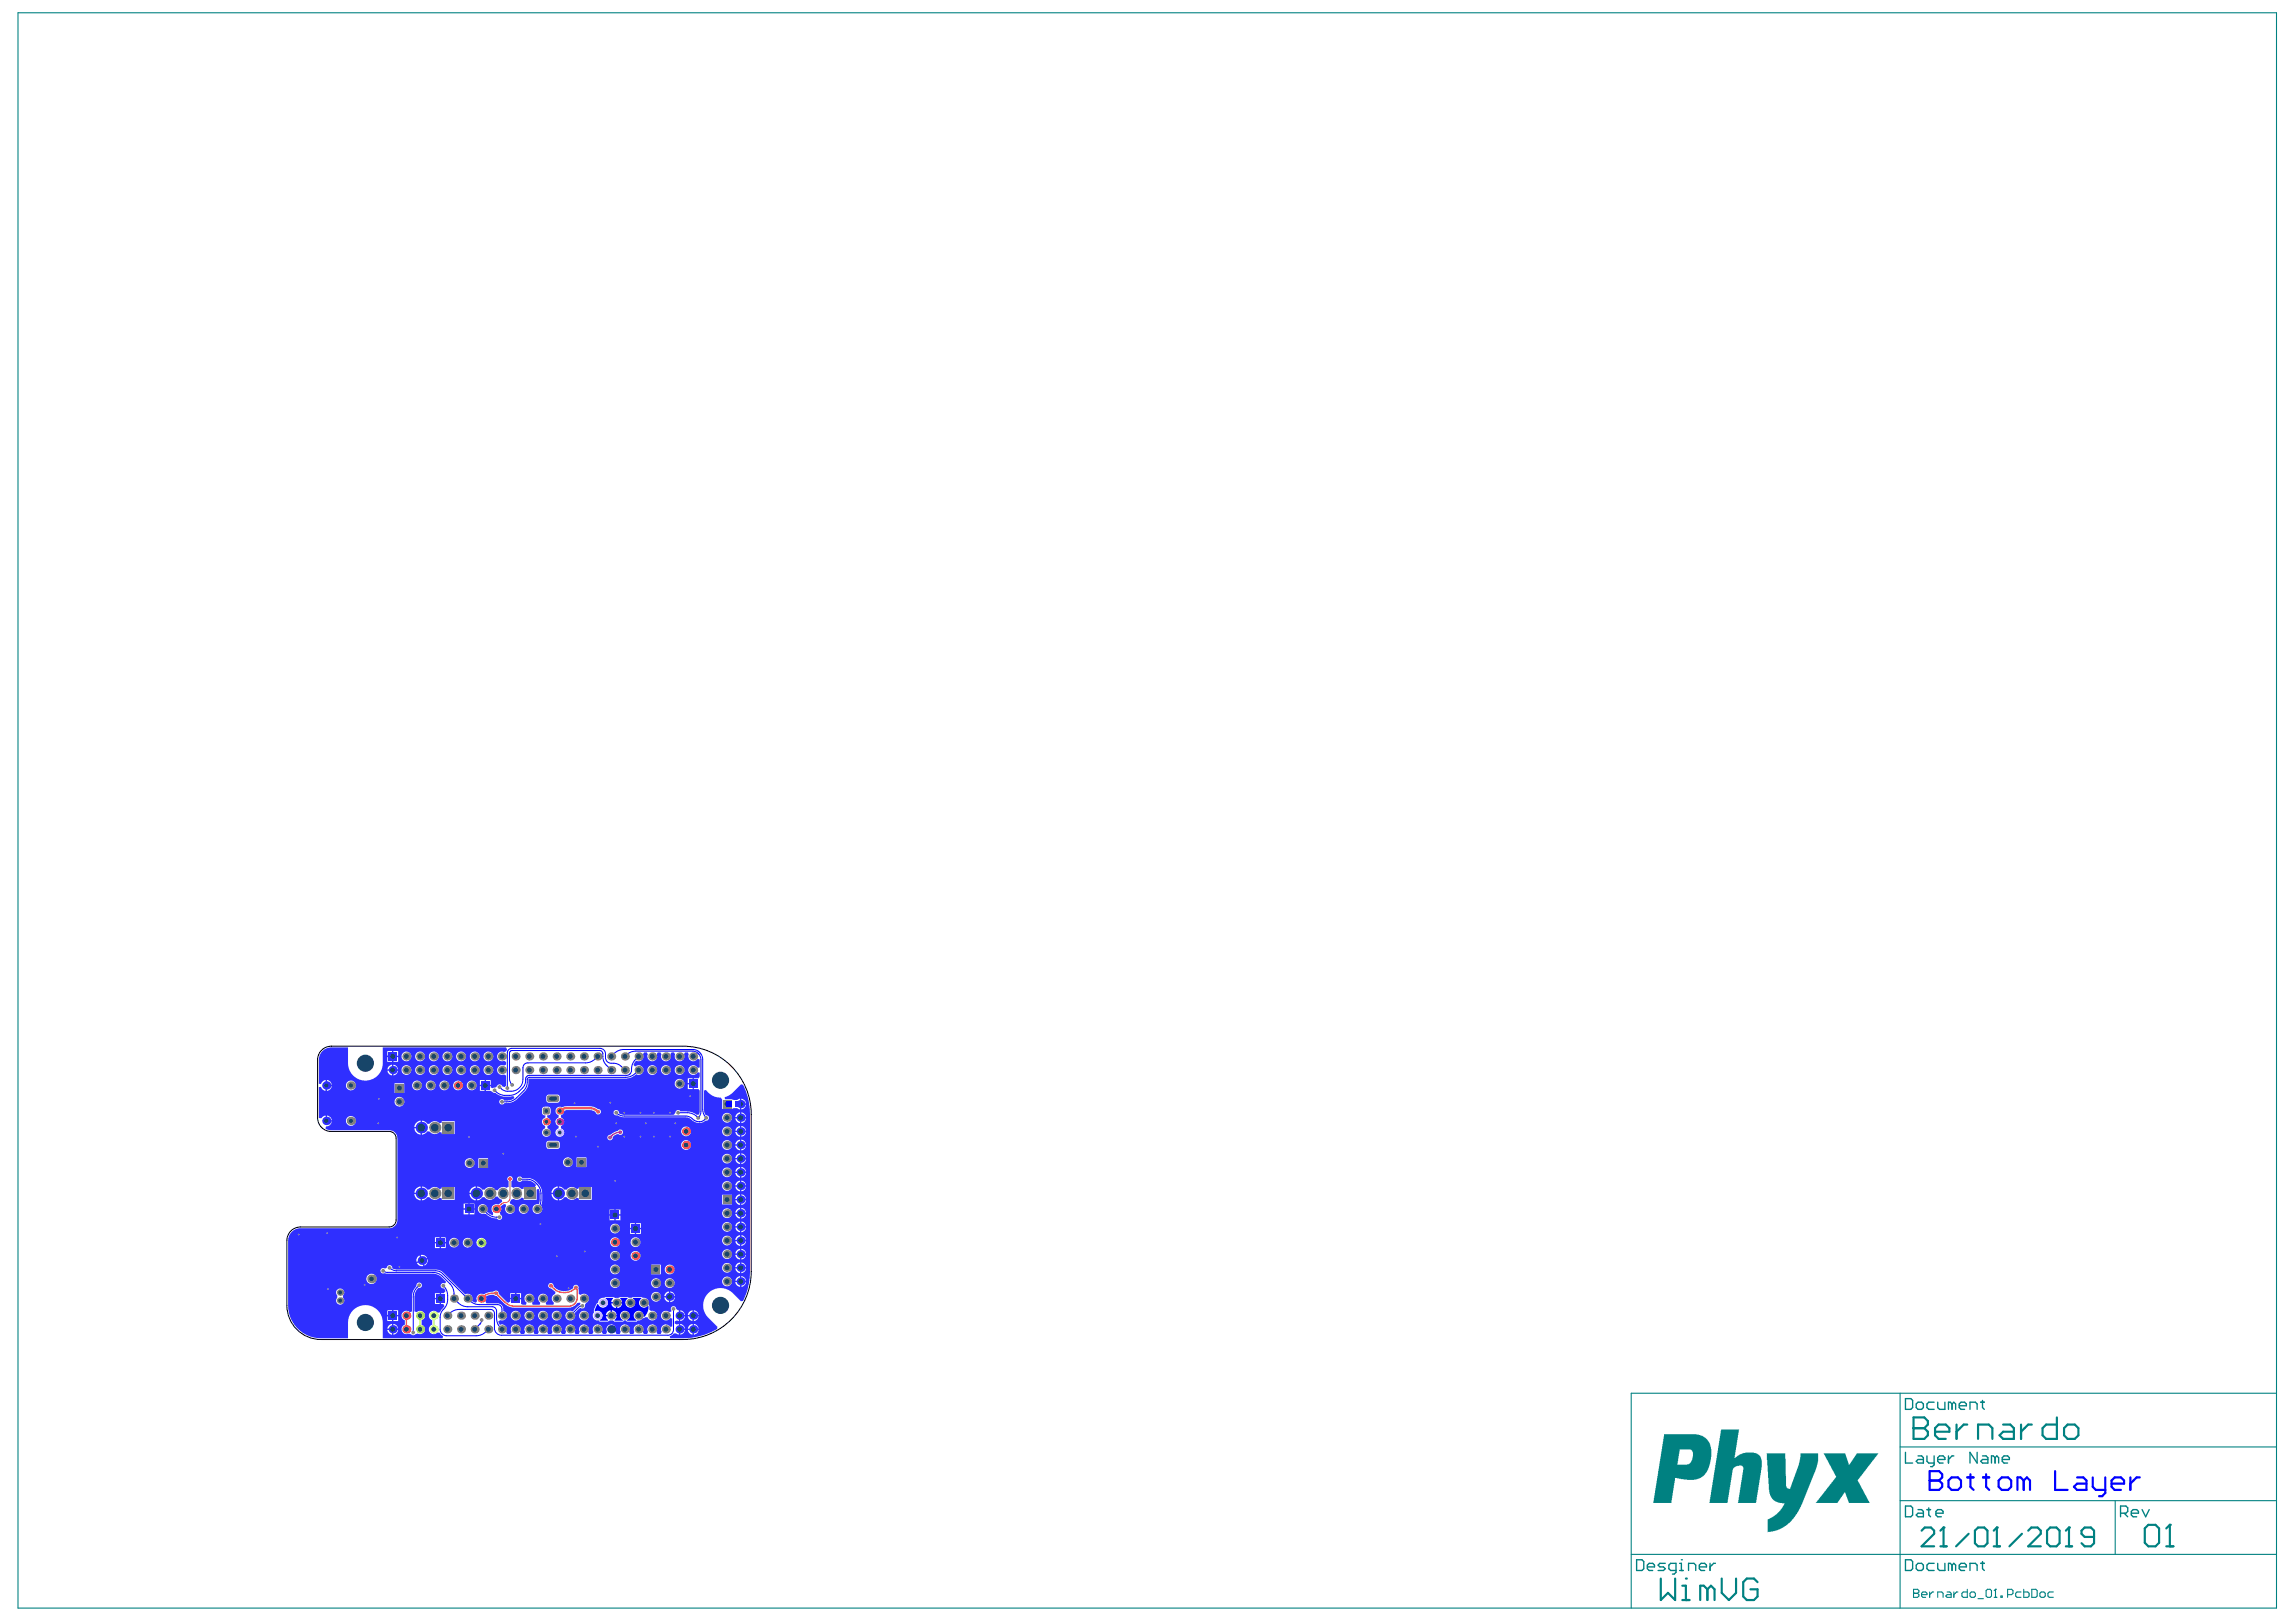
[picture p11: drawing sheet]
<svg xmlns="http://www.w3.org/2000/svg" width="297mm" height="210mm" viewBox="0 0 297 210" stroke-linecap="round" stroke-linejoin="round" font-family="sans-serif">
<g fill="#008181">
<path d="M228.5 188.1h2.5l.1 4.2 .2 .3 .1 .1 .2-.1 1.1-3.1 .2-.9v-.5h2.3v1l-.3 1.3-1.9 4.6-.8 1.3-1 1.1-1 .5-.8 .3-.7 .1v-1.2a.45 .45 0 0 1 .4-.6l.7-.5 .6-.5 .5-1h-.7l-.6-.2-.4-.4-.2-.4-.2-.7z"/>
<path d="M235.9 188.1h2.8l.5 1.4 .2-.1 .8-1.3h2.8l-2.6 3.3a.38 .38 0 0 0 .1 .5l1.4 2.6h-2.7l-.5-1.4h-.1l-.9 1.4h-2.8l2.2-2.8 .2-.3a.34 .34 0 0 0 .1-.5z"/>
<path d="M222.7 185h2.3l-.6 3.7 .7-.5 .7-.2h1.3l.4 .2 .3 .4 .1 .4v.9l-.7 4.6h-2.4l.7-4.1a.58 .58 0 0 0-.1-.7h-.7l-.3 .2a.59 .59 0 0 0-.3 .7l-.6 3.9h-2.4z"/>
<path d="M215.3 185.6h4.2l.8 .3 .6 .5 .4 .7 .1 .4v1.4l-.3 .8-.3 .8-.5 .6-.3 .2-.8 .2h-.9l-1.6-.2-.5 3.2h-2.3zM217.3 187.6l-.3 1.9h1.3l.3-.1 .3-.5 .1-.7a.57 .57 0 0 0-.3-.6z"/>
</g>
<g fill="none" stroke="#008181" stroke-width=".14">
<path d="M2.3 1.7h292.2v206.4h-292.2zM245.8 180.3v27.8M245.8 194.2h48.7M245.8 187.2h48.7M273.6 194.2v7M294.5 180.3h-83.5v27.8M211 201.2h83.5M247.6 206.2h.1M247.6 205.7h.5l.2 .1v.2l-.2 .2 .2 .2v.1l-.2 .2h-.5zM247.6 206.2h.5M248.6 206.4h.7v-.2l-.2-.2h-.3l-.2 .2v.3l.2 .2h.3M249.6 206v.7"/>
<path d="M250.2 206h-.2l-.4 .4M250.7 206.7v-.7h.5l.2 .2v.5M251.9 206h.4l.1 .2v.5h-.5l-.2-.2 .2-.1h.5M252.8 206v.7M253.3 206h-.2l-.3 .4M254.5 205.7v1h-.5l-.2-.2v-.3l.2-.2h.5M254.9 206.2l.1-.2h.4l.2 .2v.3l-.2 .2h-.4l-.1-.2zM255.9 206.9h.7M256.9 205.8l.2-.1h.4l.1 .1v.7l-.1 .2h-.4l-.2-.2zM258 206.7h.3M258.2 205.7h.1M258.2 205.7v1"/>
<path d="M258.2 205.7l-.2 .1M258.9 206.5h.1v.2h-.1zM259.7 206.4h.6l.1-.2v-.4l-.1-.1h-.6v1M261.5 206h-.6l-.1 .2v.3l.1 .2h.6M261.8 205.7v1h.5l.2-.2v-.3l-.2-.2h-.5M262.9 205.7h.5l.2 .1v.7l-.2 .2h-.5zM264.1 206h.3l.2 .2v.3l-.2 .2h-.3l-.2-.2v-.3zM265.6 206h-.5l-.2 .2v.3l.2 .2h.5"/>
</g>
<g fill="none" stroke="#008181" stroke-width=".18">
<path d="M246.5 194.9h.7l.2 .2v1l-.2 .2h-.7zM246.5 181h.7l.2 .2v1l-.2 .2h-.7zM246.5 187.9v1.4h.9M247.9 181.7l.2-.2h.5l.2 .2v.5l-.2 .2h-.5l-.2-.2zM248.1 195.4h.5l.2 .2v.7h-.7l-.2-.2 .2-.3h.7M248.1 188.4h.5l.2 .2v.7h-.7l-.2-.2 .2-.2h.7M249.3 195.4h.5M249.3 188.4v.7l.2 .2h.7M249.5 195.1v1l.3 .2M250.2 181.5h-.7l-.2 .2v.5l.2 .2h.7M250.2 188.4v1.2l-.2 .2h-.2M250.5 195.8h.9v-.2l-.2-.2h-.5l-.2 .2v.5l.2 .2h.5"/>
<path d="M250.7 188.9h.9v-.3l-.2-.2h-.5l-.2 .2v.5l.2 .2h.5M250.7 181.5v.7l.2 .2h.7v-.9M252.1 188.4v.9M252.5 181.7l-.2-.2h-.2v.9M252.5 181.7l.3-.2 .2 .2v.7M252.5 181.7v.7M252.8 188.4h-.3l-.4 .5M253.5 181.9h.9v-.2l-.2-.2h-.5l-.2 .2v.5l.2 .2h.5M254.9 182.4v-.9h.7l.2 .2v.7M255.8 187.9v1.4l-.9-1.4v1.4M256.3 181.5h.4M256.5 188.4h.4l.3 .2v.7h-.7l-.2-.2 .2-.2h.7"/>
<path d="M256.5 181.2v1l.2 .2M258.1 188.6l-.2-.2h-.3v.9M258.1 188.6v.7M258.1 188.6l.2-.2 .3 .2v.7M259 188.9h1v-.3l-.3-.2h-.4l-.3 .2v.5l.3 .2h.4M274.3 195.8h.7l.3-.2v-.5l-.3-.2h-.7v1.4M274.8 195.8l.5 .5M275.7 195.8h1v-.2l-.3-.2h-.4l-.3 .2v.5l.3 .2h.4M277.1 195.4l.5 .9 .5-.9M211.7 201.8h.7l.3 .3v.9l-.3 .2h-.7zM213.1 202.8h.9v-.3l-.2-.2h-.4l-.3 .2v.5l.3 .2h.4M215.4 202.3h-.7l-.2 .2 .2 .3h.5l.2 .2-.2 .2h-.7"/>
<path d="M216.8 203.2h-.7l-.2-.2v-.5l.2-.2h.7v1.2l-.2 .2h-.2M217.3 203.2h.5M217.3 202.3h.2v.9M217.5 201.8h.1M218.5 203.2v-.9h.6l.3 .2v.7M219.8 202.8h1v-.3l-.3-.2h-.4l-.3 .2v.5l.3 .2h.4M221.2 202.3v.9M221.9 202.3h-.2l-.5 .5M246.5 201.8h.7l.2 .3v.9l-.2 .2h-.7zM247.9 202.5l.2-.2h.5l.2 .2v.5l-.2 .2h-.5l-.2-.2zM250.2 202.3h-.7l-.2 .2v.5l.2 .2h.7M250.7 202.3v.7l.2 .2h.7v-.9"/>
<path d="M252.5 202.5l-.2-.2h-.2v.9M252.5 202.5v.7M252.5 202.5l.3-.2 .2 .2v.7M253.5 202.8h.9v-.3l-.2-.2h-.5l-.2 .2v.5l.2 .2h.5M254.9 203.2v-.9h.7l.2 .2v.7M256.3 202.3h.4M256.5 202.1v.9l.2 .2"/>
</g>
<g fill="none" stroke="#008181" stroke-width=".28">
<path d="M247.6 184.8h.1M247.6 183.4h1.3l.5 .5v.5l-.5 .4 .5 .5v.4l-.5 .5h-1.3zM247.6 184.8h1.3M248.6 198.1l.4-.4h.8l.4 .4v.4l-1.6 1.6h1.6M250.3 185.3h1.9v-.5l-.5-.4h-.9l-.5 .4v.9l.5 .5h.9M251.4 197.7h.1M251.4 197.7v2.4M251.4 197.7l-.4 .4M253.1 184.4v1.8M254.5 184.4h-.5l-.9 .9M254.7 198.5l-1.6 1.6M255.5 198.1l.4-.4h.8l.4 .4v1.6l-.4 .4h-.8l-.4-.4z"/>
<path d="M255.9 186.2v-1.8h1.4l.5 .4v1.4M258.3 197.7h.1M258.3 197.7v2.4M258.3 197.7l-.4 .4M259.1 184.4h1l.4 .4v1.4h-1.4l-.4-.5 .4-.4h1.4M261.5 184.4v1.8M261.6 198.5l-1.6 1.6M262.4 198.1l.4-.4h.8l.4 .4v.4l-1.6 1.6h1.6M262.9 184.4h-.5l-.9 .9M265.2 197.7h.8l.5 .4v1.6l-.5 .4h-.8l-.4-.4v-1.6zM266.1 183.4v2.8h-1.4l-.5-.5v-.9l.5-.4h1.4M267.5 184.4h.9l.5 .4v.9l-.5 .5h-.9l-.5-.5v-.9z"/>
<path d="M267.7 197.7h.1M267.7 197.7v2.4M267.7 197.7l-.4 .4M270.9 198.9h-1.2l-.4-.4v-.4l.4-.4h.8l.4 .4v1.6l-.4 .4h-.8l-.4-.4M277.9 197.3h1l.4 .5v1.8l-.4 .5h-1l-.4-.5v-1.8zM280.7 197.3h.1M280.7 197.3v2.8M280.7 197.3l-.4 .5M214.9 204.3v2.8l.9-1 .9 1v-2.8M217.6 207.1h1M217.6 205.2h.5v1.9M218.1 204.3h.1"/>
<path d="M220.9 205.7l-.5-.5h-.4v1.9M220.9 205.7v1.4M220.9 205.7l.5-.5 .4 .5v1.4M222.7 204.3v1.8l1 1 .9-1v-1.8M227.4 204.7l-.5-.4h-.9l-.5 .4v1.9l.5 .5h.9l.5-.5v-.9h-.9M251 200.1h.8M257.9 200.1h.8M267.3 200.1h.8M280.3 200.1h.9"/>
</g>
<path d="M77.3 168.7l.1 .1a.64 .64 0 0 0 1 .3 .64 .64 0 0 0-.1-1.1h.1h.9l-.2 .5h1.4l-.2-.5h.9a.69 .69 0 0 0-.3 .7 .69 .69 0 0 0 .6 .5 .64 .64 0 0 0 .7-.4 .64 .64 0 0 0-.3-.8h1.1a.69 .69 0 0 0-.3 .7 .69 .69 0 0 0 .6 .5l.3-.1 .2-.1 .1 .1a1.7 1.7 0 0 1-.6 1.4l-.1-.1a.63 .63 0 0 0-.4-.7 .63 .63 0 0 0-.8 .3 .63 .63 0 0 0 .4 .8l-.1 .1h-1.2v-.1a.63 .63 0 0 0 .2-.9 .63 .63 0 0 0-.9 0 .63 .63 0 0 0 .2 .9v.1h-1.1l.3-.6h-1.4l.2 .6h-1v-.1a.64 .64 0 0 0 .3-.8 .64 .64 0 0 0-.9-.3v-.4zM79.9 168.7v.6l.4-.2 .2-.4zM79.1 168.7l.2 .4 .4 .2v-.6zM79.2 169.6v.6h.6l-.2-.4zM78.6 169.8l-.2 .4h.6v-.6z" fill="#00f"/>
<path d="M41.7 136a1.6 1.6 0 0 1 1.2-.5h2.1v2.1a2.25 2.25 0 0 0 2.3 2.2 2.25 2.25 0 0 0 2.2-2.2v-2.1h16l.1 .4a.43 .43 0 0 1-.7 .2 .63 .63 0 0 0-.6 .7 .63 .63 0 0 0 .9 .5l.3 .1v.3l-.4 .2a.63 .63 0 0 0-.8 .6 .63 .63 0 0 0 .9 .5l.3 .2v1.3l-.2 .2-.3-.1a.45 .45 0 0 0-.4-.3 .45 .45 0 0 0-.4 .4l-.4 .1-.3-.1v-.1h-.6v.6h.5l.4 .2h.3a2.24 2.24 0 0 0 1.8 .5l.5-.1 .2 .3-.7 .3h-.6a.35 .35 0 0 0-.6-.1 .35 .35 0 0 0 0 .6 .35 .35 0 0 0 .6-.2h.6l.6-.2 1.4-1.2a1.68 1.68 0 0 0 .5-1.2v-.4l.1-.1h12.4l.6-.1 .8-.5a.64 .64 0 0 0 .8-.2 .64 .64 0 0 0-.1-.8 .64 .64 0 0 0-.8 0l-.2-.2 .3-.5a.63 .63 0 0 0 .7-.1 .63 .63 0 0 0 .2-.7l.1-.3h.3l.2 .3a.63 .63 0 0 0 .6 .8 .63 .63 0 0 0 .6-.8l.1-.3h.3l.1 .3a.63 .63 0 0 0 .7 .8 .63 .63 0 0 0 .5-.8l.2-.3h.3l.1 .3a.63 .63 0 0 0 .7 .8 .63 .63 0 0 0 .5-.8l.2-.3h.2l.2 .3a.65 .65 0 0 0 .4 .8 .65 .65 0 0 0 .8-.3l.2 .1v1l-.3 .1a.63 .63 0 0 0-.9-.2 .63 .63 0 0 0 0 1 .63 .63 0 0 0 .9-.2h.3v.5l-.1 .2h-.6v1.4h.6l.1 .3v2.9l-.1 .1-.3 .1-.6-.4-1.5-.1-.1-.1a.35 .35 0 0 0-.5 .3l-.2 .3h-6.4a.71 .71 0 0 1-.7-.3 .35 .35 0 0 0-.4-.4 .35 .35 0 0 0-.3 .5 .35 .35 0 0 0 .5 .2l.9 .3h7.9a1.3 1.3 0 0 1 1 .5 1.26 1.26 0 0 0 1.5-.1 .37 .37 0 0 0 .5-.3 .37 .37 0 0 0-.4-.4l-.2-.7v-2.5l.2-.1a2.22 2.22 0 0 0 2 1l.1 .3v1.2h1.3l.7-.1 .3 .2v-1.4l-.2 .1a.82 .82 0 0 1-.8 0h-.9v-.3l.7-.4 1.4-1.3 .2 .1 .1 .2a8.6 8.6 0 0 1 .8 3.6v20.3a8.5 8.5 0 0 1-.9 3.9h-.2l-1.4-1.3a2.25 2.25 0 0 0-3 .4 2.25 2.25 0 0 0 .1 3l1.2 1.2-.1 .3a10.1 10.1 0 0 1-6 1.2l-.1-.3 .3-.1a.54 .54 0 0 1 .8-.1h.1v-1.4l-.2 .1-.3-.1v-.3l.3-.1h.2v-1.3l-.3-.2v-.2a.38 .38 0 0 0-.6-.1 .38 .38 0 0 0 0 .6 .41 .41 0 0 1-.6-.1 .63 .63 0 0 0-.7 .4 .63 .63 0 0 0 .3 .8 .63 .63 0 0 0 .8-.2h.3v1.1h-.3l-.1-.1a.63 .63 0 0 0-.8-.1 .63 .63 0 0 0-.2 .9l-.1 .2h-.4l-.2-.3a.63 .63 0 0 0-.5-.9 .63 .63 0 0 0-.6 1l-.1 .2h-.4l-.1-.3a.63 .63 0 0 0-.6-.9 .63 .63 0 0 0-.5 1l-.2 .2h-.4l-.1-.3a.63 .63 0 0 0-.6-.9 .63 .63 0 0 0-.5 1l-.1 .2h-.4l-.2-.3a.63 .63 0 0 0-.5-.9 .63 .63 0 0 0-.6 1l-.1 .2h-.4l-.1-.3a.63 .63 0 0 0-.6-.9 .63 .63 0 0 0-.5 1l-.2 .2h-.4l-.1-.3a.63 .63 0 0 0-.6-.9 .63 .63 0 0 0-.5 1l-.1 .2h-.4l-.2-.3a.63 .63 0 0 0-.5-.9 .63 .63 0 0 0-.6 1l-.1 .2h-.4l-.1-.3a.63 .63 0 0 0-.6-.9 .63 .63 0 0 0-.5 1l-.2 .2h-.4l-.1-.3a.63 .63 0 0 0-.6-.9 .63 .63 0 0 0-.5 1l-.1 .2h-.4l-.2-.3a.63 .63 0 0 0-.5-.9 .63 .63 0 0 0-.6 1l-.1 .2h-.4l-.1-.3a.63 .63 0 0 0-.6-.9 .63 .63 0 0 0-.5 1l-.2 .2h-.4l-.1-.3a.63 .63 0 0 0-.1-.7 .63 .63 0 0 0-.7-.1l-.2-.5 .2-.2a.63 .63 0 0 0 .8-.3 .63 .63 0 0 0-.4-.9 .79 .79 0 0 0-.7-.9h-1.5a.53 .53 0 0 1 0-.6l-.1-.3a1.18 1.18 0 0 1 1.4-.1l1.2 1.2 .9 .3h7.3a1.29 1.29 0 0 0 1.1-.6h.3l.1 .1-1 1a.63 .63 0 0 0-.9 .4 .63 .63 0 0 0 .7 .8 .63 .63 0 0 0 .4-1l.8-.7a.38 .38 0 0 0 .5 .1 .38 .38 0 0 0 .1-.5l.2-.2a.63 .63 0 0 0 .2-.9 .63 .63 0 0 0-.9-.1l-.3-.2-.1-.6a.35 .35 0 0 0-.2-.5 .35 .35 0 0 0-.4 .4 1.77 1.77 0 0 1-2.6-.3 .35 .35 0 0 0-.3-.4 .35 .35 0 0 0-.4 .4 .35 .35 0 0 0 .4 .3l.5 .5v.3h-.1a.63 .63 0 0 0 0 1.1l-.1 .2h-.9l-.1-.2 .1-.1a.63 .63 0 0 0 0-.9 .63 .63 0 0 0-.9 .1 .63 .63 0 0 0 .1 .9l-.1 .2h-.9l-.1-.2 .1-.1a.63 .63 0 0 0 0-.9 .63 .63 0 0 0-.9 .1 .63 .63 0 0 0 .1 .9l-.1 .2h-.3l-.3-.1v-.6h-1.4v.3l-.3 .2-1.2-1.2v-.2a.35 .35 0 0 0-.6-.1l-.8 .2-.5 .2a.65 .65 0 0 0-.8 .1 .65 .65 0 0 0-.1 .8l-.2 .2-.4-.3a.63 .63 0 0 0-.2-.7 .63 .63 0 0 0-.7-.1l-2.8-2.8a1.47 1.47 0 0 0-1.1-.4h-5l-.4-.1-.1-.1a.35 .35 0 0 0-.4-.4 .35 .35 0 0 0-.4 .3 .33 .33 0 0 1-.4 .1 .37 .37 0 0 0-.4 .5 .37 .37 0 0 0 .6 .2h6.5l.6 .3 .8 .8-.1 .2a.35 .35 0 0 0-.6 .2 .35 .35 0 0 0 .4 .4l.2 .4-.2 .3h-.3v1.3h.2l.2 .3-.6 .8-.3 .1a.63 .63 0 0 0-1 0 .63 .63 0 0 0 .3 1v.5l-.1 .1a.63 .63 0 0 0-.2 .9 .63 .63 0 0 0 1 0l.3 .1 .4 .4v.3h-7.8v-2.1a2.25 2.25 0 0 0-2.2-2.2 2.25 2.25 0 0 0-2.3 2.2v2.1h-3.5a4.3 4.3 0 0 1-4.2-4.3v-8.4a1.6 1.6 0 0 1 1.6-1.6h11.5a1.04 1.04 0 0 0 1-1v-10.6a1.04 1.04 0 0 0-1-1h-7.6l-.7-.3 .1-.2 .5-.2 .2-.5h-.7h-.1v-.7h-.2l-.3 .3h-.4v-4h.3l.2 .3 .4 .2v-1.4l-.4 .2-.2 .3h-.3v-3.2a1.6 1.6 0 0 1 .5-1.1zM50.9 136v.6h.6v-.6zM50.1 136v.6h.6v-.6zM62.5 136.7a.65 .65 0 0 0 1.3 0 .65 .65 0 0 0-1.3 0zM60.8 136.7a.63 .63 0 0 0 1.2 0 .63 .63 0 0 0-1.2 0zM59 136.7a.65 .65 0 0 0 1.3 0 .65 .65 0 0 0-1.3 0zM57.2 136.7a.65 .65 0 0 0 1.3 0 .65 .65 0 0 0-1.3 0zM55.5 136.7a.63 .63 0 0 0 1.2 0 .63 .63 0 0 0-1.2 0zM53.7 136.7a.65 .65 0 0 0 1.3 0 .65 .65 0 0 0-1.3 0zM51.9 136.7a.65 .65 0 0 0 1.3 0 .65 .65 0 0 0-1.3 0zM50.9 136.8v.6h.6v-.6zM50.1 136.8v.6h.6v-.6zM50.9 137.8v.6h.6l-.2-.4zM50.3 138l-.2 .4h.6v-.6zM87.3 138.5a.63 .63 0 0 0 1.2 0 .63 .63 0 0 0-1.2 0zM85.5 138.5a.65 .65 0 0 0 1.3 0 .65 .65 0 0 0-1.3 0zM83.7 138.5a.65 .65 0 0 0 1.3 0 .65 .65 0 0 0-1.3 0zM62.5 138.5a.65 .65 0 0 0 1.3 0 .65 .65 0 0 0-1.3 0zM60.8 138.5a.63 .63 0 0 0 1.2 0 .63 .63 0 0 0-1.2 0zM59 138.5a.65 .65 0 0 0 1.3 0 .65 .65 0 0 0-1.3 0zM57.2 138.5a.65 .65 0 0 0 1.3 0 .65 .65 0 0 0-1.3 0zM55.5 138.5a.63 .63 0 0 0 1.2 0 .63 .63 0 0 0-1.2 0zM53.7 138.5a.65 .65 0 0 0 1.3 0 .65 .65 0 0 0-1.3 0zM51.9 138.5a.65 .65 0 0 0 1.3 0 .65 .65 0 0 0-1.3 0zM50.9 138.6v.6l.4-.2 .2-.4zM50.1 138.6l.2 .4 .4 .2v-.6zM89 139.5v.7h.6v-.7zM62.9 139.8v.6h.6v-.6zM42.3 139.8v.6h.6l-.2-.4zM62.1 139.8v.6h.6v-.6zM87.3 140.2a.63 .63 0 0 0 1.2 0 .63 .63 0 0 0-1.2 0zM89 140.3v.6h.6v-.6zM60.4 140.5a.63 .63 0 0 0 1.2 0 .63 .63 0 0 0-1.2 0zM58.6 140.5a.65 .65 0 0 0 1.3 0 .65 .65 0 0 0-1.3 0zM56.9 140.5a.63 .63 0 0 0 1.2 0 .63 .63 0 0 0-1.2 0zM55.1 140.5a.63 .63 0 0 0 1.2 0 .63 .63 0 0 0-1.2 0zM53.3 140.5a.65 .65 0 0 0 1.3 0 .65 .65 0 0 0-1.3 0zM44.8 140.5a.64 .64 0 0 0 1.2 0 .64 .64 0 0 0-1.2 0zM62.1 140.6v.6h.6v-.6zM42.3 140.6v.6l.4-.2 .2-.4zM51 140.2v1.2h1.3v-1.2zM70.8 141.7l-.1 .7 .2 .3h1.2l.3-.2v-.7l-.2-.1h-1.2zM95.9 142.2v.6h.6l-.2-.4zM51 142.6a.65 .65 0 0 0 1.3 0 .65 .65 0 0 0-1.3 0zM72 143.4a.56 .56 0 0 0 .2 .9l.1 .2a.73 .73 0 0 0-.4 .9l.1 .2a.3 .3 0 0 1 .3 .3 .3 .3 0 0 1-.3 .3 .56 .56 0 0 0 .1 .8 .56 .56 0 0 0 .8-.2 .56 .56 0 0 0-.3-.8v-.2a.73 .73 0 0 0 .3-.9l-.1-.1a.3 .3 0 0 1-.2-.3 .3 .3 0 0 1 .2-.3l.2-.4 .2-.1h3.1a.97 .97 0 0 1 1 .5 .36 .36 0 0 0 .4-.3 .36 .36 0 0 0-.4-.4l-.5-.3h-.5h-3l-.6 .1-.4-.1zM95.9 143v.6l.4-.2 .2-.4zM95.9 144v.6h.6l-.2-.5zM95.3 144.1l-.2 .5h.6v-.6zM42.3 144.4v.6h.6l-.2-.4zM93.4 144.6a.65 .65 0 0 0 1.3 0 .65 .65 0 0 0-1.3 0zM95.1 144.7l.2 .4 .4 .2v-.6zM95.9 144.7v.6l.4-.2 .2-.4zM44.8 145.1a.64 .64 0 0 0 1.2 0 .64 .64 0 0 0-1.2 0zM53.9 145.3l-.3 .5h.8v-.8zM95.9 145.7v.6h.6l-.2-.4zM95.3 145.9l-.2 .4h.6v-.6zM54.6 145v.9h-.1h.1v.9l.4-.1 .3-.3a.44 .44 0 0 1 .5 .3 .83 .83 0 0 0 1.1-.2l.2 .1v.2h1.7v-1.7h-1.7v.2l-.2 .1a.83 .83 0 0 0-1.3 0h-.3l-.3-.3zM53.6 146a.88 .88 0 0 0 .8 .8v-.8zM78.7 147a.37 .37 0 0 0 .2 .6 .37 .37 0 0 0 .4-.5l.7-.4a.36 .36 0 0 0 .5 0 .36 .36 0 0 0-.1-.5 .36 .36 0 0 0-.5 .1zM88.1 146.4a.65 .65 0 0 0 1.3 0 .65 .65 0 0 0-1.3 0zM93.4 146.4a.65 .65 0 0 0 1.3 0 .65 .65 0 0 0-1.3 0zM95.1 146.5l.2 .4 .4 .2v-.6zM95.9 146.5v.6l.4-.2 .2-.4zM70.2 143.3l-.1 .7a.36 .36 0 0 0 .5 .3l-.1 .3a.56 .56 0 0 0-.4 .5 .56 .56 0 0 0 .4 .6v.2a.73 .73 0 0 0-.3 .9 .56 .56 0 0 0 .9 .1 .56 .56 0 0 0-.2-.9l-.1-.2a.73 .73 0 0 0 .4-.9l-.4-.3v-.3h.1a.34 .34 0 0 0 .3-.3v-.4a.34 .34 0 0 0-.3-.4zM95.9 147.5v.6h.6l-.2-.4zM95.3 147.7l-.2 .4h.6v-.6zM70.8 147.7l-.1 .7 .2 .3h1.2l.3-.2v-.7l-.2-.1-1.2-.1zM88.1 148.2a.65 .65 0 0 0 1.3 0 .65 .65 0 0 0-1.3 0zM93.4 148.2a.65 .65 0 0 0 1.3 0 .65 .65 0 0 0-1.3 0zM95.1 148.3l.2 .4 .4 .2v-.6zM95.9 148.3v.6l.4-.2 .2-.4zM95.9 149.3v.6h.6l-.2-.5zM95.3 149.4l-.2 .5h.6v-.6zM93.4 149.9a.65 .65 0 0 0 1.3 0 .65 .65 0 0 0-1.3 0zM95.1 150l.2 .4 .4 .2v-.6zM95.9 150v.6l.4-.2 .2-.4zM74.6 149.8v1.2h1.3v-1.2zM72.8 150.4a.65 .65 0 0 0 1.3 0 .65 .65 0 0 0-1.3 0zM61.9 149.9v1.2h1.2v-1.2zM60.1 150.5a.65 .65 0 0 0 1.3 0 .65 .65 0 0 0-1.3 0zM95.9 151v.6h.6l-.2-.4zM95.3 151.2l-.2 .4h.6v-.6zM93.4 151.7a.65 .65 0 0 0 1.3 0 .65 .65 0 0 0-1.3 0zM95.1 151.8l.2 .4 .4 .2v-.6zM95.9 151.8v.6l.4-.2 .2-.4zM95.9 152.8v.6h.6l-.2-.4zM95.3 153l-.2 .4h.6v-.6zM61.7 153.5v1.8l.4-.1 .3-.3a.44 .44 0 0 1 .6 .3 .84 .84 0 0 0 1.1-.3h.3l.1 .1 .4 .3a.5 .5 0 0 1-.5 .5 .63 .63 0 0 0-.7 .4 .63 .63 0 0 0 .1 .7v.3a.75 .75 0 0 1-.7-.3l-.1-.1a.63 .63 0 0 0-.4-1 .63 .63 0 0 0-.8 .7 .63 .63 0 0 0 .8 .6h.3l.7 .5 .6 .1a.37 .37 0 0 0 .6 .1 .37 .37 0 0 0-.1-.6v-.3l.1-.3v-.4a.53 .53 0 0 1 .6-.3l.1 .2a.63 .63 0 0 0 .2 .9 .63 .63 0 0 0 .9-.4 .63 .63 0 0 0-.5-.8 .42 .42 0 0 1 0-.5 .42 .42 0 0 1 .5 0 .79 .79 0 0 0 .9-.3l.3 .1v.2h1.6v-1.4h.3l.1 .6-.1 1.3a.64 .64 0 0 0-.8 .5 .64 .64 0 0 0 .6 .8 .64 .64 0 0 0 .6-.8l-.1-.3 .1-.3v-1.2a2.13 2.13 0 0 0-1.9-2.1h-.7a.35 .35 0 0 0-.5-.1 .35 .35 0 0 0 0 .6 .35 .35 0 0 0 .5-.1h.7a1.31 1.31 0 0 1 1.1 .6l-.1 .2h-1.4v.2a.65 .65 0 0 1-.7-.2l-.7 .1-.2-.1v-.7a.35 .35 0 0 0 .1-.6 .35 .35 0 0 0-.6 0 .35 .35 0 0 0 .1 .6v.7l-.3 .1a.8 .8 0 0 0-1.1 .3h-.3a.83 .83 0 0 0-1.4-.1h-.3l-.3-.3zM93.4 153.5a.65 .65 0 0 0 1.3 0 .65 .65 0 0 0-1.3 0zM95.1 153.6l.2 .4 .4 .2v-.6zM95.9 153.6v.6l.4-.2 .2-.4zM53.9 153.8l-.3 .6h.8v-.9zM71.6 153.8l-.3 .6h.9v-.9zM61 153.8l-.3 .6h.8v-.9zM95.9 154.5v.7h.6l-.2-.5zM95.3 154.7l-.2 .5h.6v-.7zM72.3 153.5v1.8l.4-.1 .4-.3a.44 .44 0 0 1 .5 .3 .83 .83 0 0 0 1-.2l.3 .1v.2h1.7v-1.7h-1.7v.2l-.3 .1a.83 .83 0 0 0-1.3 0h-.3l-.3-.3zM54.6 153.5v1.8l.4-.1 .3-.3a.44 .44 0 0 1 .5 .3 .83 .83 0 0 0 1.1-.2l.2 .1v.2h1.7v-1.7h-1.7v.2l-.2 .1a.83 .83 0 0 0-1.3 0h-.3l-.3-.3zM53.6 154.5a.88 .88 0 0 0 .8 .8v-.8zM71.3 154.5a.88 .88 0 0 0 .9 .8v-.8zM60.7 154.5a.88 .88 0 0 0 .8 .8v-.8zM93.4 154.6v1.3h1.3v-1.3zM95.1 155.3l.2 .4 .4 .2v-.6zM95.9 155.3v.6l.4-.2 .2-.4zM60.8 155.8v.6h.6v-.6zM60 155.8v.6h.6v-.6zM95.9 156.3v.6h.6l-.2-.4zM95.3 156.5l-.2 .4h.6v-.6zM67.1 156.5a.65 .65 0 0 0 1.3 0 .65 .65 0 0 0-1.3 0zM79.7 156.5v.6h.6v-.6zM78.9 156.5v.6h.6v-.6zM60.8 156.5v.7h.6v-.7zM60 156.5v.7h.6v-.7zM93.4 157a.65 .65 0 0 0 1.3 0 .65 .65 0 0 0-1.3 0zM95.1 157.1l.2 .4 .4 .2v-.6zM95.9 157.1v.6l.4-.2 .2-.4zM79.7 157.3v.6h.6v-.6zM78.9 157.3v.6h.6v-.6zM95.9 158.1v.6h.6l-.2-.4zM95.3 158.3l-.2 .4h.6v-.6zM82.3 158.3v.6h.6v-.6zM81.5 158.3v.6h.6v-.6zM93.4 158.8a.65 .65 0 0 0 1.3 0 .65 .65 0 0 0-1.3 0zM95.1 158.9l.2 .4 .4 .2v-.6zM95.9 158.9v.6l.4-.2 .2-.4zM78.9 159a.65 .65 0 0 0 1.3 0 .65 .65 0 0 0-1.3 0zM82.3 159.1v.6h.6v-.6zM81.5 159.1v.6h.6v-.6zM95.9 159.8v.6h.6l-.2-.4zM95.3 160l-.2 .4h.6v-.6zM57.1 160.1v.6h.6v-.6zM56.3 160.1v.6h.6v-.6zM93.4 160.5a.65 .65 0 0 0 1.3 0 .65 .65 0 0 0-1.3 0zM95.1 160.6l.2 .4 .4 .2v-.6zM95.9 160.6v.6l.4-.2 .2-.4zM81.6 160.8a.63 .63 0 0 0 1.2 0 .63 .63 0 0 0-1.2 0zM78.9 160.8a.65 .65 0 0 0 1.3 0 .65 .65 0 0 0-1.3 0zM61.6 160.8a.65 .65 0 0 0 1.3 0 .65 .65 0 0 0-1.3 0zM59.9 160.8a.63 .63 0 0 0 1.2 0 .63 .63 0 0 0-1.2 0zM58.1 160.8a.65 .65 0 0 0 1.3 0 .65 .65 0 0 0-1.3 0zM57.1 160.9v.6h.6v-.6zM56.3 160.9v.6h.6v-.6zM95.9 161.6v.6h.6l-.2-.4zM95.3 161.8l-.2 .4h.6v-.6zM93.4 162.3a.65 .65 0 0 0 1.3 0 .65 .65 0 0 0-1.3 0zM95.1 162.4l.2 .4 .4 .2v-.6zM95.9 162.4v.6l.4-.2 .2-.4zM54.4 162.4l.2 .6 .7-.2-.1-.1a.72 .72 0 0 0-.8-.3zM81.6 162.5a.63 .63 0 0 0 1.2 0 .63 .63 0 0 0-1.2 0zM78.9 162.5a.65 .65 0 0 0 1.3 0 .65 .65 0 0 0-1.3 0zM54 162.6l-.1 .4v.3l.6-.2-.2-.6zM54.7 163.2l.2 .6 .1-.1a.72 .72 0 0 0 .3-.7zM53.9 163.5h.1a.72 .72 0 0 0 .8 .3l-.3-.6zM95.9 163.4v.6h.6l-.2-.4zM95.3 163.6l-.2 .4h.6v-.6zM93.4 164.1a.65 .65 0 0 0 1.3 0 .65 .65 0 0 0-1.3 0zM95.1 164.2l.2 .4 .4 .2v-.6zM95.9 164.2v.6l.4-.2 .2-.4zM84.2 163.7v1.2h1.3v-1.2zM86 164.3a.65 .65 0 0 0 1.3 0 .65 .65 0 0 0-1.3 0zM78.9 164.3a.65 .65 0 0 0 1.3 0 .65 .65 0 0 0-1.3 0zM95.9 165.1v.6h.6l-.2-.4zM95.3 165.3l-.2 .4h.6v-.6zM47.4 165.5a.67 .67 0 0 0 1.3 0 .67 .67 0 0 0-1.3 0zM93.4 165.8a.65 .65 0 0 0 1.3 0 .65 .65 0 0 0-1.3 0zM95.1 165.9l.2 .4 .4 .2v-.6zM95.9 165.9v.6l.4-.2 .2-.4zM78.9 166a.65 .65 0 0 0 1.3 0 .65 .65 0 0 0-1.3 0zM86 166a.65 .65 0 0 0 1.3 0 .65 .65 0 0 0-1.3 0zM84.2 166a.65 .65 0 0 0 1.3 0 .65 .65 0 0 0-1.3 0zM54 166.1l-.1 .4-.5 .7-.1 .6v1.9l-.3 .1a.63 .63 0 0 0-1 .1 .63 .63 0 0 0 .4 1v.5a.64 .64 0 0 0-.4 .9 .64 .64 0 0 0 .9 .3l.3 .1a.65 .65 0 0 0 .8-.1 .65 .65 0 0 0 .9-.3 .65 .65 0 0 0-.4-.9v-.5a.64 .64 0 0 0 .4-1 .64 .64 0 0 0-1-.1l-.3-.1v-1.9a1.59 1.59 0 0 1 .5-1.1 .35 .35 0 0 0 .5-.5 .35 .35 0 0 0-.6-.1zM86.7 167.1v.6h.6l-.2-.4zM86.1 167.3l-.2 .4h.6v-.6zM77.6 168.1l-.7 1.2-.1 .4 .1 .1a.63 .63 0 0 0-.1 .8 .63 .63 0 0 0 .7 .3l.1 .1h1l.3-.1h.4l.2 .1h1.1a.24 .24 0 0 1 .4-.1l.1 .1h1.2l.2-.1 .4-.1 .3-.2 .5-.1a.64 .64 0 0 0 1.1 .2 .64 .64 0 0 0-.4-1.1h-.2l-.2-.2v-.4l-.1-.1a.75 .75 0 0 0-.8-1l-.2-.1h-1l-.4 .1-.3-.1-1 .1a.88 .88 0 0 1-.9 0h-1zM56.3 167.4v.6h.6v-.6zM66.8 167.4v.6h.6v-.6zM66 167.4v.6h.6v-.6zM84.2 167.8a.65 .65 0 0 0 1.3 0 .65 .65 0 0 0-1.3 0zM86.7 167.9v.6l.4-.2 .2-.4zM85.9 167.9l.2 .4 .4 .2v-.6zM56.3 168.1v.6h.6v-.6zM43.6 166.9l-.1 .4a.91 .91 0 0 1 0 1 .53 .53 0 0 0 .7 .5 .53 .53 0 0 0 .2-.9v-.3a.53 .53 0 0 0 0-.7 .53 .53 0 0 0-.8 0zM89.8 169.6v.6h.6l-.2-.4zM89.2 169.8l-.2 .4h.6v-.6zM88 169.6v.6h.6l-.2-.4zM50.9 169.6v.6h.6v-.6zM50.1 169.6v.6h.6v-.6zM74.9 170.3a.65 .65 0 0 0 1.3 0 .65 .65 0 0 0-1.3 0zM71.4 170.3a.63 .63 0 0 0 1.2 0 .63 .63 0 0 0-1.2 0zM69.6 170.3a.65 .65 0 0 0 1.3 0 .65 .65 0 0 0-1.3 0zM67.8 170.3a.65 .65 0 0 0 1.3 0 .65 .65 0 0 0-1.3 0zM66.1 170.3a.63 .63 0 0 0 1.2 0 .63 .63 0 0 0-1.2 0zM89.8 170.3v.6l.4-.1 .2-.5zM89 170.3l.2 .5 .4 .1v-.6zM88 170.3v.6l.4-.1 .2-.5zM50.9 170.3v.7h.6v-.7zM50.1 170.3v.7h.6v-.7zM89.8 171.3v.6h.6l-.2-.4zM89.2 171.5l-.2 .4h.6v-.6zM88 171.3v.6h.6l-.2-.4zM50.9 171.3v.6h.6l-.2-.4zM50.3 171.5l-.2 .4h.6v-.6zM89.8 172.1v.6l.4-.2 .2-.4zM89 172.1l.2 .4 .4 .2v-.6zM88 172.1v.6l.4-.2 .2-.4zM50.9 172.1v.6l.4-.2 .2-.4zM50.1 172.1l.2 .4 .4 .2v-.6z" fill="#2f2fff"/>
<g fill="none" stroke="#00f" stroke-width=".13">
<path d="M77.3 136.7a2.05 2.05 0 0 1-1.6 .8h-7.4a.63 .63 0 0 0-.6 .7v1.5a1.73 1.73 0 0 1-2.9 1.2l-.2-.2M79.1 138.5a2.13 2.13 0 0 1-1.1-2.1l-.1-.2-.3-.2h-11.4l-.2 .1-.1 .2v3.3l.2 .6 .2 .2M79.1 136.7a2.13 2.13 0 0 1 1.6-.9h9a1.32 1.32 0 0 1 1.2 1.3v6.4a1.59 1.59 0 0 0 .5 1.2 1.16 1.16 0 0 1-1.8 .1l-.6-.3-.3-.1h-7.9a1.48 1.48 0 0 1-1.1-.4M80.4 138h.1M80.4 138a1.56 1.56 0 0 0-1.3-.4 .73 .73 0 0 1-.8-.7 .87 .87 0 0 0-.7-1.2h-11.4h-.3l-.2 .2-.1 .3v4.6M80.4 138l.4 .5M82.6 138.5a2.19 2.19 0 0 1-1.7 .9h-12.4l-.3 .2v.1a1.76 1.76 0 0 1-.4 1.4 2.88 2.88 0 0 1-2.2 1.5h-.7M82.6 136.7a2.15 2.15 0 0 0-.9 2l-.2 .3-.5 .2h-12.5h-.2l-.2 .2a2.39 2.39 0 0 1-1.5 2.2 2.39 2.39 0 0 1-2.6-.5M90.3 136.3h.1M90.3 136.3l-.7-.3h-7.3a1.84 1.84 0 0 0-1.5 .7M90.3 136.3l.1 .1M90.4 136.4h.1"/>
<path d="M90.4 136.4l.2 .4 .1 .3v6.7l-.1 .3-.3 .6a1.87 1.87 0 0 0-1.4-.7h-1.2M62.4 156.5a2.25 2.25 0 0 0 2.2 1M67.2 152.6a2.36 2.36 0 0 1 2.1 .5 2.69 2.69 0 0 1 .2 3.4M79.7 144h.1M49.6 164.5l.5 .2h5.9a1.77 1.77 0 0 1 1.2 .5 3.3 3.3 0 0 1 1.5 1.8v1.1a2.34 2.34 0 0 0 1.8 1h3.2a.56 .56 0 0 1 .5 .6 2.32 2.32 0 0 0 .7 2.3M50.4 164.1a1.31 1.31 0 0 0 .9 .3h5a1.33 1.33 0 0 1 1 .4l3.5 3.5a1.77 1.77 0 0 0 1.2 .5h2.4l.3 .1 .2 .2v.3v.9M54.2 166.3a1.96 1.96 0 0 0-.7 1.5v4.6M57.4 166.4a2.4 2.4 0 0 1-.2 3.3l-.2 .5-.1 1.8a.84 .84 0 0 0 .9 .9h3.8a1.96 1.96 0 0 0 1.6-.9M62.1 171.3l-.7 .7M62.1 171.3h.1M62.3 170.8l-.2 .5M64.9 170.3h.1"/>
<path d="M75.3 169l-.5 .2-1 1.1M87.1 169.4v2.9l-.2 .3-.3 .2h-21.7a.9 .9 0 0 1-.9-.9v-2l-.3-.4h-4.3a1.93 1.93 0 0 0-1.5 .8"/>
</g>
<path d="M52.6 170.3v1.7M71.3 166.4a2.1 2.1 0 0 0 3.2 .2l.1 .1a2.07 2.07 0 0 1-.4 2.1l-.6 .2h-7a1.77 1.77 0 0 1-1.3-.5l-1.1-1.1a2.02 2.02 0 0 0-1.9 .7" fill="none" stroke="#ff4f4f" stroke-width=".18"/>
<path d="M66 152.6h.1M66 152.6v2.4a.67 .67 0 0 1-.8 .7l-.4 .2-.6 .6" fill="none" stroke="#ff4f4f" stroke-width=".14"/>
<path d="M54.3 170.3v1.7" fill="none" stroke="#ffcd00" stroke-width=".18"/>
<path d="M80.2 146.5a1.66 1.66 0 0 0-1.3 .7" fill="none" stroke="#cd2f9b" stroke-width=".18"/>
<path d="M56.1 170.3v1.7" fill="none" stroke="#cdff66" stroke-width=".18"/>
<path d="M72.4 143.8a1.28 1.28 0 0 1 .9-.4h3a1.61 1.61 0 0 1 1.1 .5" fill="none" stroke="#ff4f4f" stroke-width=".28"/>
<g fill="none" stroke="#00f" stroke-width=".28">
<path d="M249.6 191.6h.1M249.6 190.4h1.3l.4 .4v.4l-.4 .4 .4 .4v.4l-.4 .4h-1.3zM249.6 191.6h1.3M252.1 191.6l.4-.4h.8l.4 .4v.8l-.4 .4h-.8l-.4-.4zM254.5 191.2h.8M254.9 190.8v1.6l.4 .4M256.5 191.2h.9M256.9 190.8v1.6l.5 .4M258.6 191.6l.4-.4h.8l.4 .4v.8l-.4 .4h-.8l-.4-.4zM261.8 191.6l-.4-.4h-.4v1.6M261.8 191.6v1.2M261.8 191.6l.4-.4 .4 .4v1.2"/>
<path d="M265.9 190.4v2.4h1.6M268.7 191.2h.8l.4 .4v1.2h-1.2l-.4-.4 .4-.4h1.2M270.7 191.2v1.2l.4 .4h1.3M272.4 191.2v2l-.4 .4h-.4M273.2 192h1.6v-.4l-.4-.4h-.8l-.4 .4v.8l.4 .4h.8M275.6 191.2v1.6M276.8 191.2h-.4l-.8 .8"/>
</g>
<circle cx="67.2" cy="152.6" r=".24" fill="#818181"/>
<circle cx="67.2" cy="152.6" r=".1" fill="#a7978e"/>
<circle cx="64.6" cy="157.5" r=".24" fill="#818181"/>
<circle cx="64.6" cy="157.5" r=".1" fill="#a7978e"/>
<circle cx="66" cy="152.6" r=".24" fill="#ff4f4f"/>
<circle cx="66" cy="152.6" r=".1" fill="#a7978e"/>
<circle cx="65.1" cy="149.3" r=".24" fill="#2f2fff"/>
<circle cx="65.1" cy="149.3" r=".1" fill="#a7978e"/>
<circle cx="60.7" cy="147.1" r=".24" fill="#2f2fff"/>
<circle cx="60.7" cy="147.1" r=".1" fill="#a7978e"/>
<circle cx="65.6" cy="140.8" r=".24" fill="#818181"/>
<circle cx="65.6" cy="140.8" r=".1" fill="#a7978e"/>
<circle cx="51.7" cy="163.9" r=".24" fill="#2f2fff"/>
<circle cx="51.7" cy="163.9" r=".1" fill="#a7978e"/>
<circle cx="51.4" cy="160.1" r=".24" fill="#2f2fff"/>
<circle cx="51.4" cy="160.1" r=".1" fill="#a7978e"/>
<circle cx="57.4" cy="166.4" r=".24" fill="#818181"/>
<circle cx="57.4" cy="166.4" r=".1" fill="#a7978e"/>
<circle cx="50.4" cy="164.1" r=".24" fill="#818181"/>
<circle cx="50.4" cy="164.1" r=".1" fill="#a7978e"/>
<circle cx="49.6" cy="164.5" r=".24" fill="#818181"/>
<circle cx="49.6" cy="164.5" r=".1" fill="#a7978e"/>
<circle cx="54.2" cy="166.3" r=".24" fill="#818181"/>
<circle cx="54.2" cy="166.3" r=".1" fill="#a7978e"/>
<circle cx="53.5" cy="172.4" r=".24" fill="#818181"/>
<circle cx="53.5" cy="172.4" r=".1" fill="#a7978e"/>
<circle cx="62.3" cy="170.8" r=".24" fill="#818181"/>
<circle cx="62.3" cy="170.8" r=".1" fill="#a7978e"/>
<circle cx="64" cy="141.1" r=".24" fill="#818181"/>
<circle cx="64" cy="141.1" r=".1" fill="#a7978e"/>
<circle cx="66.3" cy="140.4" r=".24" fill="#818181"/>
<circle cx="66.3" cy="140.4" r=".1" fill="#a7978e"/>
<circle cx="64.9" cy="142.6" r=".24" fill="#818181"/>
<circle cx="64.9" cy="142.6" r=".1" fill="#a7978e"/>
<circle cx="64.6" cy="140.7" r=".24" fill="#818181"/>
<circle cx="64.6" cy="140.7" r=".1" fill="#a7978e"/>
<circle cx="42.3" cy="159.6" r=".24" fill="#2f2fff"/>
<circle cx="42.3" cy="159.6" r=".1" fill="#a7978e"/>
<circle cx="87.1" cy="169.4" r=".24" fill="#818181"/>
<circle cx="87.1" cy="169.4" r=".1" fill="#a7978e"/>
<circle cx="64.2" cy="167.4" r=".24" fill="#ff4f4f"/>
<circle cx="64.2" cy="167.4" r=".1" fill="#a7978e"/>
<circle cx="74.5" cy="166.6" r=".24" fill="#ff4f4f"/>
<circle cx="74.5" cy="166.6" r=".1" fill="#a7978e"/>
<circle cx="71.3" cy="166.4" r=".24" fill="#ff4f4f"/>
<circle cx="71.3" cy="166.4" r=".1" fill="#a7978e"/>
<circle cx="47.2" cy="166.3" r=".24" fill="#2f2fff"/>
<circle cx="47.2" cy="166.3" r=".1" fill="#a7978e"/>
<circle cx="75.7" cy="161.9" r=".24" fill="#2f2fff"/>
<circle cx="75.7" cy="161.9" r=".1" fill="#a7978e"/>
<circle cx="73.6" cy="166.7" r=".24" fill="#2f2fff"/>
<circle cx="73.6" cy="166.7" r=".1" fill="#a7978e"/>
<circle cx="75.3" cy="169" r=".24" fill="#818181"/>
<circle cx="75.3" cy="169" r=".1" fill="#a7978e"/>
<circle cx="72" cy="162.6" r=".24" fill="#2f2fff"/>
<circle cx="72" cy="162.6" r=".1" fill="#a7978e"/>
<circle cx="69.9" cy="158.4" r=".24" fill="#2f2fff"/>
<circle cx="69.9" cy="158.4" r=".1" fill="#a7978e"/>
<circle cx="48.9" cy="145.4" r=".24" fill="#2f2fff"/>
<circle cx="48.9" cy="145.4" r=".1" fill="#a7978e"/>
<circle cx="90.3" cy="144.7" r=".24" fill="#818181"/>
<circle cx="90.3" cy="144.7" r=".1" fill="#a7978e"/>
<circle cx="91.4" cy="144.7" r=".24" fill="#818181"/>
<circle cx="91.4" cy="144.7" r=".1" fill="#a7978e"/>
<circle cx="87.7" cy="144" r=".24" fill="#818181"/>
<circle cx="87.7" cy="144" r=".1" fill="#a7978e"/>
<circle cx="79.7" cy="144" r=".24" fill="#818181"/>
<circle cx="79.7" cy="144" r=".1" fill="#a7978e"/>
<circle cx="74.5" cy="147.1" r=".24" fill="#2f2fff"/>
<circle cx="74.5" cy="147.1" r=".1" fill="#a7978e"/>
<circle cx="80.2" cy="146.5" r=".24" fill="#cd2f9b"/>
<circle cx="80.2" cy="146.5" r=".1" fill="#a7978e"/>
<circle cx="79" cy="142.7" r=".24" fill="#2f2fff"/>
<circle cx="79" cy="142.7" r=".1" fill="#a7978e"/>
<circle cx="74.3" cy="142.8" r=".24" fill="#2f2fff"/>
<circle cx="74.3" cy="142.8" r=".1" fill="#a7978e"/>
<circle cx="77.4" cy="148.4" r=".24" fill="#2f2fff"/>
<circle cx="77.4" cy="148.4" r=".1" fill="#a7978e"/>
<circle cx="86.7" cy="147.1" r=".24" fill="#2f2fff"/>
<circle cx="86.7" cy="147.1" r=".1" fill="#a7978e"/>
<circle cx="84.6" cy="147.1" r=".24" fill="#2f2fff"/>
<circle cx="84.6" cy="147.1" r=".1" fill="#a7978e"/>
<circle cx="82.9" cy="147.1" r=".24" fill="#2f2fff"/>
<circle cx="82.9" cy="147.1" r=".1" fill="#a7978e"/>
<circle cx="80.8" cy="147.1" r=".24" fill="#2f2fff"/>
<circle cx="80.8" cy="147.1" r=".1" fill="#a7978e"/>
<circle cx="86.7" cy="144" r=".24" fill="#2f2fff"/>
<circle cx="86.7" cy="144" r=".1" fill="#a7978e"/>
<circle cx="84.6" cy="144" r=".24" fill="#2f2fff"/>
<circle cx="84.6" cy="144" r=".1" fill="#a7978e"/>
<circle cx="82.9" cy="144" r=".24" fill="#2f2fff"/>
<circle cx="82.9" cy="144" r=".1" fill="#a7978e"/>
<circle cx="80.8" cy="144" r=".24" fill="#2f2fff"/>
<circle cx="80.8" cy="144" r=".1" fill="#a7978e"/>
<circle cx="78.9" cy="147.2" r=".24" fill="#cd2f9b"/>
<circle cx="78.9" cy="147.2" r=".1" fill="#a7978e"/>
<circle cx="77.4" cy="143.9" r=".24" fill="#ff4f4f"/>
<circle cx="77.4" cy="143.9" r=".1" fill="#a7978e"/>
<circle cx="89.3" cy="141.9" r=".24" fill="#2f2fff"/>
<circle cx="89.3" cy="141.9" r=".1" fill="#a7978e"/>
<circle cx="79.7" cy="145.4" r=".24" fill="#2f2fff"/>
<circle cx="79.7" cy="145.4" r=".1" fill="#a7978e"/>
<circle cx="83.5" cy="145.4" r=".24" fill="#2f2fff"/>
<circle cx="83.5" cy="145.4" r=".1" fill="#a7978e"/>
<circle cx="87.4" cy="145.4" r=".24" fill="#2f2fff"/>
<circle cx="87.4" cy="145.4" r=".1" fill="#a7978e"/>
<circle cx="79.6" cy="152.8" r=".24" fill="#2f2fff"/>
<circle cx="79.6" cy="152.8" r=".1" fill="#a7978e"/>
<circle cx="42.4" cy="166.8" r=".24" fill="#2f2fff"/>
<circle cx="42.4" cy="166.8" r=".1" fill="#a7978e"/>
<circle cx="38.6" cy="159.8" r=".24" fill="#2f2fff"/>
<circle cx="38.6" cy="159.8" r=".1" fill="#a7978e"/>
<circle cx="49" cy="142.2" r=".24" fill="#2f2fff"/>
<circle cx="49" cy="142.2" r=".1" fill="#a7978e"/>
<circle cx="52.6" cy="172" r=".53" fill="#ff4f4f"/>
<circle cx="52.6" cy="172" r=".31" fill="#174569"/>
<circle cx="52.6" cy="136.7" r=".53" fill="#818181"/>
<circle cx="52.6" cy="136.7" r=".31" fill="#174569"/>
<circle cx="59.6" cy="172" r=".53" fill="#818181"/>
<circle cx="59.6" cy="172" r=".31" fill="#174569"/>
<circle cx="59.6" cy="136.7" r=".53" fill="#818181"/>
<circle cx="59.6" cy="136.7" r=".31" fill="#174569"/>
<circle cx="62.4" cy="156.5" r=".53" fill="#818181"/>
<circle cx="62.4" cy="156.5" r=".31" fill="#174569"/>
<circle cx="66.7" cy="172" r=".53" fill="#818181"/>
<circle cx="66.7" cy="172" r=".31" fill="#174569"/>
<circle cx="66.7" cy="136.7" r=".53" fill="#818181"/>
<circle cx="66.7" cy="136.7" r=".31" fill="#174569"/>
<circle cx="69.5" cy="156.5" r=".53" fill="#818181"/>
<circle cx="69.5" cy="156.5" r=".31" fill="#174569"/>
<circle cx="72.4" cy="146.6" r=".46" fill="#ff9bff"/>
<circle cx="72.4" cy="146.6" r=".24" fill="#174569"/>
<circle cx="72.4" cy="145.2" r=".46" fill="#cd2f9b"/>
<circle cx="72.4" cy="145.2" r=".24" fill="#174569"/>
<circle cx="72.4" cy="143.8" r=".46" fill="#ff4f4f"/>
<circle cx="72.4" cy="143.8" r=".24" fill="#174569"/>
<circle cx="73.8" cy="172" r=".53" fill="#818181"/>
<circle cx="73.8" cy="172" r=".31" fill="#174569"/>
<circle cx="73.8" cy="136.7" r=".53" fill="#818181"/>
<circle cx="73.8" cy="136.7" r=".31" fill="#174569"/>
<circle cx="79.6" cy="160.8" r=".53" fill="#ff4f4f"/>
<circle cx="79.6" cy="160.8" r=".31" fill="#174569"/>
<circle cx="80.8" cy="172" r=".53" fill="#818181"/>
<circle cx="80.8" cy="172" r=".31" fill="#174569"/>
<circle cx="80.8" cy="136.7" r=".53" fill="#818181"/>
<circle cx="80.8" cy="136.7" r=".31" fill="#174569"/>
<circle cx="82.2" cy="160.8" r=".53" fill="#818181"/>
<circle cx="82.2" cy="160.8" r=".31" fill="#174569"/>
<circle cx="86.6" cy="167.8" r=".53" fill="#2f2fff"/>
<circle cx="86.6" cy="167.8" r=".31" fill="#174569"/>
<circle cx="87.9" cy="172" r=".53" fill="#2f2fff"/>
<circle cx="87.9" cy="172" r=".31" fill="#174569"/>
<circle cx="87.9" cy="136.7" r=".53" fill="#818181"/>
<circle cx="87.9" cy="136.7" r=".31" fill="#174569"/>
<circle cx="44" cy="167.3" r=".42" fill="#818181"/>
<circle cx="44" cy="167.3" r=".24" fill="#174569"/>
<circle cx="44" cy="168.3" r=".42" fill="#818181"/>
<circle cx="44" cy="168.3" r=".24" fill="#174569"/>
<circle cx="52.6" cy="170.3" r=".53" fill="#ff4f4f"/>
<circle cx="52.6" cy="170.3" r=".31" fill="#174569"/>
<circle cx="52.6" cy="138.5" r=".53" fill="#818181"/>
<circle cx="52.6" cy="138.5" r=".31" fill="#174569"/>
<path d="M56.4 167.5h1.1v1.1h-1.1z" fill-rule="evenodd" fill="#2f2fff"/>
<circle cx="57" cy="168.1" r=".31" fill="#174569"/>
<path d="M56.4 160.3h1.1v1h-1.1z" fill-rule="evenodd" fill="#2f2fff"/>
<circle cx="57" cy="160.8" r=".31" fill="#174569"/>
<circle cx="59.6" cy="170.3" r=".53" fill="#818181"/>
<circle cx="59.6" cy="170.3" r=".31" fill="#174569"/>
<circle cx="59.6" cy="138.5" r=".53" fill="#818181"/>
<circle cx="59.6" cy="138.5" r=".31" fill="#174569"/>
<path d="M62 150h1v1h-1z" fill-rule="evenodd" fill="#818181"/>
<circle cx="62.5" cy="150.5" r=".31" fill="#174569"/>
<circle cx="66.7" cy="170.3" r=".53" fill="#818181"/>
<circle cx="66.7" cy="170.3" r=".31" fill="#174569"/>
<path d="M66.2 167.5h1v1.1h-1z" fill-rule="evenodd" fill="#2f2fff"/>
<circle cx="66.7" cy="168.1" r=".31" fill="#174569"/>
<circle cx="66.7" cy="138.5" r=".53" fill="#818181"/>
<circle cx="66.7" cy="138.5" r=".31" fill="#174569"/>
<circle cx="73.8" cy="170.3" r=".53" fill="#818181"/>
<circle cx="73.8" cy="170.3" r=".31" fill="#174569"/>
<circle cx="73.8" cy="168.1" r=".53" fill="#818181"/>
<circle cx="73.8" cy="168.1" r=".31" fill="#174569"/>
<circle cx="73.8" cy="138.5" r=".53" fill="#818181"/>
<circle cx="73.8" cy="138.5" r=".31" fill="#174569"/>
<path d="M74.7 149.9h1.1v1h-1.1z" fill-rule="evenodd" fill="#818181"/>
<circle cx="75.2" cy="150.4" r=".31" fill="#174569"/>
<circle cx="79.6" cy="166" r=".53" fill="#818181"/>
<circle cx="79.6" cy="166" r=".31" fill="#174569"/>
<circle cx="79.6" cy="164.3" r=".53" fill="#818181"/>
<circle cx="79.6" cy="164.3" r=".31" fill="#174569"/>
<circle cx="79.6" cy="162.5" r=".53" fill="#818181"/>
<circle cx="79.6" cy="162.5" r=".31" fill="#174569"/>
<circle cx="79.6" cy="159" r=".53" fill="#818181"/>
<circle cx="79.6" cy="159" r=".31" fill="#174569"/>
<path d="M79 156.7h1.1v1h-1.1z" fill-rule="evenodd" fill="#2f2fff"/>
<circle cx="79.6" cy="157.2" r=".31" fill="#174569"/>
<circle cx="80.8" cy="170.3" r=".53" fill="#818181"/>
<circle cx="80.8" cy="170.3" r=".31" fill="#174569"/>
<circle cx="80.8" cy="138.5" r=".53" fill="#818181"/>
<circle cx="80.8" cy="138.5" r=".31" fill="#174569"/>
<circle cx="82.2" cy="162.5" r=".53" fill="#ff4f4f"/>
<circle cx="82.2" cy="162.5" r=".31" fill="#174569"/>
<path d="M81.7 158.5h1v1h-1z" fill-rule="evenodd" fill="#2f2fff"/>
<circle cx="82.2" cy="159" r=".31" fill="#174569"/>
<circle cx="86.6" cy="166" r=".53" fill="#818181"/>
<circle cx="86.6" cy="166" r=".31" fill="#174569"/>
<circle cx="86.6" cy="164.3" r=".53" fill="#ff4f4f"/>
<circle cx="86.6" cy="164.3" r=".31" fill="#174569"/>
<circle cx="87.9" cy="170.3" r=".53" fill="#2f2fff"/>
<circle cx="87.9" cy="170.3" r=".31" fill="#174569"/>
<circle cx="87.9" cy="140.2" r=".53" fill="#818181"/>
<circle cx="87.9" cy="140.2" r=".31" fill="#174569"/>
<circle cx="87.9" cy="138.5" r=".53" fill="#818181"/>
<circle cx="87.9" cy="138.5" r=".31" fill="#174569"/>
<circle cx="53.9" cy="140.5" r=".53" fill="#818181"/>
<circle cx="53.9" cy="140.5" r=".31" fill="#174569"/>
<circle cx="61" cy="140.5" r=".53" fill="#818181"/>
<circle cx="61" cy="140.5" r=".31" fill="#174569"/>
<circle cx="78" cy="168.6" r=".53" fill="#ff9bff"/>
<circle cx="78" cy="168.6" r=".31" fill="#174569"/>
<circle cx="42.2" cy="145.1" r=".53" fill="#2f2fff"/>
<circle cx="42.2" cy="145.1" r=".27" fill="#174569"/>
<circle cx="45.4" cy="145.1" r=".53" fill="#818181"/>
<circle cx="45.4" cy="145.1" r=".27" fill="#174569"/>
<circle cx="50.8" cy="172" r=".53" fill="#2f2fff"/>
<circle cx="50.8" cy="172" r=".31" fill="#174569"/>
<path d="M51.1 140.3h1.1v1h-1.1z" fill-rule="evenodd" fill="#818181"/>
<circle cx="51.7" cy="140.8" r=".31" fill="#174569"/>
<path d="M50.3 136.2h1v1h-1z" fill-rule="evenodd" fill="#2f2fff"/>
<circle cx="50.8" cy="136.7" r=".31" fill="#174569"/>
<circle cx="54.3" cy="172" r=".53" fill="#ffcd00"/>
<circle cx="54.3" cy="172" r=".31" fill="#174569"/>
<circle cx="56.1" cy="172" r=".53" fill="#cdff66"/>
<circle cx="56.1" cy="172" r=".31" fill="#174569"/>
<circle cx="54.3" cy="136.7" r=".53" fill="#818181"/>
<circle cx="54.3" cy="136.7" r=".31" fill="#174569"/>
<circle cx="56.1" cy="136.7" r=".53" fill="#818181"/>
<circle cx="56.1" cy="136.7" r=".31" fill="#174569"/>
<circle cx="61.4" cy="172" r=".53" fill="#818181"/>
<circle cx="61.4" cy="172" r=".31" fill="#174569"/>
<circle cx="63.2" cy="172" r=".53" fill="#818181"/>
<circle cx="63.2" cy="172" r=".31" fill="#174569"/>
<path d="M60.2 155.9h1v1.1h-1z" fill-rule="evenodd" fill="#2f2fff"/>
<circle cx="60.7" cy="156.5" r=".31" fill="#174569"/>
<circle cx="61.4" cy="136.7" r=".53" fill="#818181"/>
<circle cx="61.4" cy="136.7" r=".31" fill="#174569"/>
<circle cx="63.2" cy="136.7" r=".53" fill="#818181"/>
<circle cx="63.2" cy="136.7" r=".31" fill="#174569"/>
<circle cx="68.5" cy="172" r=".53" fill="#818181"/>
<circle cx="68.5" cy="172" r=".31" fill="#174569"/>
<circle cx="64.9" cy="172" r=".53" fill="#818181"/>
<circle cx="64.9" cy="172" r=".31" fill="#174569"/>
<circle cx="67.7" cy="156.5" r=".53" fill="#818181"/>
<circle cx="67.7" cy="156.5" r=".31" fill="#174569"/>
<circle cx="66" cy="156.5" r=".53" fill="#818181"/>
<circle cx="66" cy="156.5" r=".31" fill="#174569"/>
<circle cx="68.5" cy="136.7" r=".53" fill="#818181"/>
<circle cx="68.5" cy="136.7" r=".31" fill="#174569"/>
<circle cx="64.9" cy="136.7" r=".53" fill="#818181"/>
<circle cx="64.9" cy="136.7" r=".31" fill="#174569"/>
<circle cx="72" cy="172" r=".53" fill="#818181"/>
<circle cx="72" cy="172" r=".31" fill="#174569"/>
<circle cx="70.2" cy="172" r=".53" fill="#818181"/>
<circle cx="70.2" cy="172" r=".31" fill="#174569"/>
<path d="M70.8 147.9l.2-.2h1.1l.2 .2v.5l-.2 .2h-1.1l-.2-.2z" fill-rule="evenodd" fill="#818181"/>
<g fill="#818181">
<path d="M72.1 147.7v.2zM72.1 147.7l.2 .2h-.2z"/>
<path d="M70.8 147.9h.2zM70.8 147.8l.2-.1v.2h-.2z"/>
<path d="M71 148.4v.2zM70.8 148.4h.2v.2z"/>
<path d="M72.1 148.4h.2zM72.1 148.4h.2v.1l-.2 .1z"/>
</g>
<path d="M71.3 148.2h.5" fill="none" stroke="#174569" stroke-width=".49"/>
<circle cx="70.7" cy="146.6" r=".46" fill="#818181"/>
<circle cx="70.7" cy="146.6" r=".24" fill="#174569"/>
<circle cx="70.7" cy="145.2" r=".46" fill="#ff4f4f"/>
<circle cx="70.7" cy="145.2" r=".24" fill="#174569"/>
<path d="M70.2 143.6l.3-.3h.4l.2 .3v.4l-.2 .2h-.4l-.3-.2z" fill-rule="evenodd" fill="#818181"/>
<g fill="#818181">
<path d="M70.9 144h.2zM70.9 144h.2v.2h-.2z"/>
<path d="M70.9 143.3v.3zM70.9 143.3l.2 .1v.2h-.2z"/>
<path d="M70.2 143.6h.3zM70.3 143.4l.2-.1v.3h-.3z"/>
<path d="M70.5 144v.2zM70.2 144h.3v.2h-.2z"/>
</g>
<circle cx="70.7" cy="143.8" r=".24" fill="#174569"/>
<path d="M71 141.8h1.1l.2 .2v.4l-.2 .2h-1.1l-.2-.2v-.4z" fill-rule="evenodd" fill="#818181"/>
<g fill="#818181">
<path d="M72.1 141.8v.2zM72.1 141.8l.2 .2h-.2z"/>
<path d="M70.8 142h.2zM70.8 141.8h.2v.2h-.2z"/>
<path d="M71 142.4v.2zM70.8 142.4h.2v.2z"/>
<path d="M72.1 142.4h.2zM72.1 142.4h.2v.1l-.2 .1z"/>
</g>
<path d="M71.3 142.2h.5" fill="none" stroke="#174569" stroke-width=".49"/>
<circle cx="72" cy="136.7" r=".53" fill="#818181"/>
<circle cx="72" cy="136.7" r=".31" fill="#174569"/>
<circle cx="70.2" cy="136.7" r=".53" fill="#818181"/>
<circle cx="70.2" cy="136.7" r=".31" fill="#174569"/>
<circle cx="79.1" cy="172" r=".53" fill="#00009b"/>
<circle cx="79.1" cy="172" r=".31" fill="#174569"/>
<circle cx="77.3" cy="172" r=".53" fill="#818181"/>
<circle cx="77.3" cy="172" r=".31" fill="#174569"/>
<circle cx="79.1" cy="136.7" r=".53" fill="#818181"/>
<circle cx="79.1" cy="136.7" r=".31" fill="#174569"/>
<circle cx="77.3" cy="136.7" r=".53" fill="#818181"/>
<circle cx="77.3" cy="136.7" r=".31" fill="#174569"/>
<circle cx="84.4" cy="172" r=".53" fill="#818181"/>
<circle cx="84.4" cy="172" r=".31" fill="#174569"/>
<circle cx="82.6" cy="172" r=".53" fill="#818181"/>
<circle cx="82.6" cy="172" r=".31" fill="#174569"/>
<circle cx="84.9" cy="167.8" r=".53" fill="#818181"/>
<circle cx="84.9" cy="167.8" r=".31" fill="#174569"/>
<circle cx="84.4" cy="136.7" r=".53" fill="#818181"/>
<circle cx="84.4" cy="136.7" r=".31" fill="#174569"/>
<circle cx="82.6" cy="136.7" r=".53" fill="#818181"/>
<circle cx="82.6" cy="136.7" r=".31" fill="#174569"/>
<circle cx="89.7" cy="172" r=".53" fill="#2f2fff"/>
<circle cx="89.7" cy="172" r=".31" fill="#174569"/>
<circle cx="88.8" cy="146.4" r=".53" fill="#ff4f4f"/>
<circle cx="88.8" cy="146.4" r=".31" fill="#174569"/>
<circle cx="89.7" cy="136.7" r=".53" fill="#818181"/>
<circle cx="89.7" cy="136.7" r=".31" fill="#174569"/>
<circle cx="94.1" cy="160.5" r=".53" fill="#818181"/>
<circle cx="94.1" cy="160.5" r=".31" fill="#174569"/>
<circle cx="95.8" cy="160.5" r=".53" fill="#2f2fff"/>
<circle cx="95.8" cy="160.5" r=".31" fill="#174569"/>
<circle cx="94.1" cy="153.5" r=".53" fill="#818181"/>
<circle cx="94.1" cy="153.5" r=".31" fill="#174569"/>
<circle cx="95.8" cy="153.5" r=".53" fill="#2f2fff"/>
<circle cx="95.8" cy="153.5" r=".31" fill="#174569"/>
<circle cx="95.8" cy="146.4" r=".53" fill="#2f2fff"/>
<circle cx="95.8" cy="146.4" r=".31" fill="#174569"/>
<circle cx="94.1" cy="146.4" r=".53" fill="#818181"/>
<circle cx="94.1" cy="146.4" r=".31" fill="#174569"/>
<path d="M50.3 169.7h1v1.1h-1z" fill-rule="evenodd" fill="#2f2fff"/>
<circle cx="50.8" cy="170.3" r=".31" fill="#174569"/>
<circle cx="48.1" cy="165.5" r=".56" fill="#818181"/>
<circle cx="48.1" cy="165.5" r=".3" fill="#174569"/>
<circle cx="51.7" cy="142.6" r=".53" fill="#818181"/>
<circle cx="51.7" cy="142.6" r=".31" fill="#174569"/>
<circle cx="50.8" cy="138.5" r=".53" fill="#2f2fff"/>
<circle cx="50.8" cy="138.5" r=".31" fill="#174569"/>
<circle cx="54.3" cy="170.3" r=".53" fill="#ffcd00"/>
<circle cx="54.3" cy="170.3" r=".31" fill="#174569"/>
<circle cx="56.1" cy="170.3" r=".53" fill="#cdff66"/>
<circle cx="56.1" cy="170.3" r=".31" fill="#174569"/>
<circle cx="54.5" cy="154.4" r=".74" fill="#2f2fff"/>
<circle cx="54.5" cy="154.4" r=".49" fill="#174569"/>
<circle cx="56.2" cy="154.4" r=".74" fill="#818181"/>
<circle cx="56.2" cy="154.4" r=".49" fill="#174569"/>
<circle cx="54.3" cy="138.5" r=".53" fill="#818181"/>
<circle cx="54.3" cy="138.5" r=".31" fill="#174569"/>
<circle cx="56.1" cy="138.5" r=".53" fill="#818181"/>
<circle cx="56.1" cy="138.5" r=".31" fill="#174569"/>
<circle cx="61.4" cy="170.3" r=".53" fill="#818181"/>
<circle cx="61.4" cy="170.3" r=".31" fill="#174569"/>
<circle cx="63.2" cy="170.3" r=".53" fill="#818181"/>
<circle cx="63.2" cy="170.3" r=".31" fill="#174569"/>
<circle cx="60.5" cy="168.1" r=".53" fill="#818181"/>
<circle cx="60.5" cy="168.1" r=".31" fill="#174569"/>
<circle cx="62.3" cy="168.1" r=".53" fill="#ff4f4f"/>
<circle cx="62.3" cy="168.1" r=".31" fill="#174569"/>
<circle cx="60.5" cy="160.8" r=".53" fill="#818181"/>
<circle cx="60.5" cy="160.8" r=".31" fill="#174569"/>
<circle cx="62.3" cy="160.8" r=".53" fill="#ffcd00"/>
<circle cx="62.3" cy="160.8" r=".31" fill="#174569"/>
<circle cx="61.6" cy="154.4" r=".74" fill="#2f2fff"/>
<circle cx="61.6" cy="154.4" r=".49" fill="#174569"/>
<circle cx="60.7" cy="150.5" r=".53" fill="#818181"/>
<circle cx="60.7" cy="150.5" r=".31" fill="#174569"/>
<circle cx="61.4" cy="138.5" r=".53" fill="#818181"/>
<circle cx="61.4" cy="138.5" r=".31" fill="#174569"/>
<circle cx="63.2" cy="138.5" r=".53" fill="#818181"/>
<circle cx="63.2" cy="138.5" r=".31" fill="#174569"/>
<circle cx="68.5" cy="170.3" r=".53" fill="#818181"/>
<circle cx="68.5" cy="170.3" r=".31" fill="#174569"/>
<circle cx="64.9" cy="170.3" r=".53" fill="#818181"/>
<circle cx="64.9" cy="170.3" r=".31" fill="#174569"/>
<circle cx="68.5" cy="168.1" r=".53" fill="#818181"/>
<circle cx="68.5" cy="168.1" r=".31" fill="#174569"/>
<path d="M65.1 154.4v.1" fill="none" stroke="#818181" stroke-width="1.4"/>
<circle cx="65.1" cy="154.4" r=".49" fill="#174569"/>
<path d="M67.9 153.7h1.4v1.5h-1.4z" fill-rule="evenodd" fill="#818181"/>
<circle cx="68.6" cy="154.4" r=".49" fill="#174569"/>
<path d="M66.9 154.4v.1" fill="none" stroke="#818181" stroke-width="1.4"/>
<circle cx="66.9" cy="154.4" r=".49" fill="#174569"/>
<circle cx="68.5" cy="138.5" r=".53" fill="#818181"/>
<circle cx="68.5" cy="138.5" r=".31" fill="#174569"/>
<circle cx="64.9" cy="138.5" r=".53" fill="#818181"/>
<circle cx="64.9" cy="138.5" r=".31" fill="#174569"/>
<circle cx="72" cy="170.3" r=".53" fill="#818181"/>
<circle cx="72" cy="170.3" r=".31" fill="#174569"/>
<circle cx="70.2" cy="170.3" r=".53" fill="#818181"/>
<circle cx="70.2" cy="170.3" r=".31" fill="#174569"/>
<circle cx="72" cy="168.1" r=".53" fill="#818181"/>
<circle cx="72" cy="168.1" r=".31" fill="#174569"/>
<circle cx="70.2" cy="168.1" r=".53" fill="#818181"/>
<circle cx="70.2" cy="168.1" r=".31" fill="#174569"/>
<circle cx="72.2" cy="154.4" r=".74" fill="#2f2fff"/>
<circle cx="72.2" cy="154.4" r=".49" fill="#174569"/>
<circle cx="74" cy="154.4" r=".74" fill="#818181"/>
<circle cx="74" cy="154.4" r=".49" fill="#174569"/>
<circle cx="73.5" cy="150.4" r=".53" fill="#818181"/>
<circle cx="73.5" cy="150.4" r=".31" fill="#174569"/>
<circle cx="72" cy="138.5" r=".53" fill="#818181"/>
<circle cx="72" cy="138.5" r=".31" fill="#174569"/>
<circle cx="70.2" cy="138.5" r=".53" fill="#818181"/>
<circle cx="70.2" cy="138.5" r=".31" fill="#174569"/>
<circle cx="79.1" cy="170.3" r=".53" fill="#818181"/>
<circle cx="79.1" cy="170.3" r=".31" fill="#174569"/>
<circle cx="77.3" cy="170.3" r=".53" fill="#ff9bff"/>
<circle cx="77.3" cy="170.3" r=".31" fill="#174569"/>
<circle cx="79.1" cy="138.5" r=".53" fill="#818181"/>
<circle cx="79.1" cy="138.5" r=".31" fill="#174569"/>
<circle cx="77.3" cy="138.5" r=".53" fill="#818181"/>
<circle cx="77.3" cy="138.5" r=".31" fill="#174569"/>
<circle cx="84.4" cy="170.3" r=".53" fill="#818181"/>
<circle cx="84.4" cy="170.3" r=".31" fill="#174569"/>
<circle cx="82.6" cy="170.3" r=".53" fill="#818181"/>
<circle cx="82.6" cy="170.3" r=".31" fill="#174569"/>
<circle cx="84.9" cy="166" r=".53" fill="#818181"/>
<circle cx="84.9" cy="166" r=".31" fill="#174569"/>
<path d="M84.3 163.8h1.1v1h-1.1z" fill-rule="evenodd" fill="#818181"/>
<circle cx="84.9" cy="164.3" r=".31" fill="#174569"/>
<circle cx="84.4" cy="138.5" r=".53" fill="#818181"/>
<circle cx="84.4" cy="138.5" r=".31" fill="#174569"/>
<circle cx="82.6" cy="138.5" r=".53" fill="#818181"/>
<circle cx="82.6" cy="138.5" r=".31" fill="#174569"/>
<circle cx="89.7" cy="170.3" r=".53" fill="#2f2fff"/>
<circle cx="89.7" cy="170.3" r=".31" fill="#174569"/>
<circle cx="88.8" cy="148.2" r=".53" fill="#ff4f4f"/>
<circle cx="88.8" cy="148.2" r=".31" fill="#174569"/>
<path d="M89.2 139.7h1v1.1h-1z" fill-rule="evenodd" fill="#2f2fff"/>
<circle cx="89.7" cy="140.2" r=".31" fill="#174569"/>
<circle cx="89.7" cy="138.5" r=".53" fill="#818181"/>
<circle cx="89.7" cy="138.5" r=".31" fill="#174569"/>
<circle cx="94.1" cy="164.1" r=".53" fill="#818181"/>
<circle cx="94.1" cy="164.1" r=".31" fill="#174569"/>
<circle cx="95.8" cy="164.1" r=".53" fill="#2f2fff"/>
<circle cx="95.8" cy="164.1" r=".31" fill="#174569"/>
<circle cx="94.1" cy="165.8" r=".53" fill="#818181"/>
<circle cx="94.1" cy="165.8" r=".31" fill="#174569"/>
<circle cx="95.8" cy="165.8" r=".53" fill="#2f2fff"/>
<circle cx="95.8" cy="165.8" r=".31" fill="#174569"/>
<circle cx="94.1" cy="162.3" r=".53" fill="#818181"/>
<circle cx="94.1" cy="162.3" r=".31" fill="#174569"/>
<circle cx="95.8" cy="162.3" r=".53" fill="#2f2fff"/>
<circle cx="95.8" cy="162.3" r=".31" fill="#174569"/>
<circle cx="95.8" cy="158.8" r=".53" fill="#2f2fff"/>
<circle cx="95.8" cy="158.8" r=".31" fill="#174569"/>
<circle cx="94.1" cy="158.8" r=".53" fill="#818181"/>
<circle cx="94.1" cy="158.8" r=".31" fill="#174569"/>
<circle cx="95.8" cy="157" r=".53" fill="#2f2fff"/>
<circle cx="95.8" cy="157" r=".31" fill="#174569"/>
<circle cx="94.1" cy="157" r=".53" fill="#818181"/>
<circle cx="94.1" cy="157" r=".31" fill="#174569"/>
<circle cx="95.8" cy="155.2" r=".53" fill="#2f2fff"/>
<circle cx="95.8" cy="155.2" r=".31" fill="#174569"/>
<path d="M93.5 154.7h1.1v1.1h-1.1z" fill-rule="evenodd" fill="#818181"/>
<circle cx="94.1" cy="155.2" r=".31" fill="#174569"/>
<circle cx="94.1" cy="148.2" r=".53" fill="#818181"/>
<circle cx="94.1" cy="148.2" r=".31" fill="#174569"/>
<circle cx="95.8" cy="148.2" r=".53" fill="#2f2fff"/>
<circle cx="95.8" cy="148.2" r=".31" fill="#174569"/>
<circle cx="94.1" cy="149.9" r=".53" fill="#818181"/>
<circle cx="94.1" cy="149.9" r=".31" fill="#174569"/>
<circle cx="95.8" cy="149.9" r=".53" fill="#2f2fff"/>
<circle cx="95.8" cy="149.9" r=".31" fill="#174569"/>
<circle cx="95.8" cy="144.6" r=".53" fill="#2f2fff"/>
<circle cx="95.8" cy="144.6" r=".31" fill="#174569"/>
<circle cx="94.1" cy="144.6" r=".53" fill="#818181"/>
<circle cx="94.1" cy="144.6" r=".31" fill="#174569"/>
<circle cx="95.8" cy="142.9" r=".53" fill="#2f2fff"/>
<circle cx="95.8" cy="142.9" r=".31" fill="#174569"/>
<path d="M93.5 142.4h1.1v1h-1.1z" fill-rule="evenodd" fill="#818181"/>
<circle cx="94.1" cy="142.9" r=".31" fill="#174569"/>
<circle cx="45.4" cy="140.5" r=".53" fill="#818181"/>
<circle cx="45.4" cy="140.5" r=".27" fill="#174569"/>
<circle cx="42.2" cy="140.5" r=".53" fill="#2f2fff"/>
<circle cx="42.2" cy="140.5" r=".27" fill="#174569"/>
<circle cx="54.6" cy="163.1" r=".56" fill="#2f2fff"/>
<circle cx="54.6" cy="163.1" r=".3" fill="#174569"/>
<circle cx="54.5" cy="145.9" r=".74" fill="#2f2fff"/>
<circle cx="54.5" cy="145.9" r=".49" fill="#174569"/>
<circle cx="56.2" cy="145.9" r=".74" fill="#818181"/>
<circle cx="56.2" cy="145.9" r=".49" fill="#174569"/>
<circle cx="55.7" cy="140.5" r=".53" fill="#818181"/>
<circle cx="55.7" cy="140.5" r=".31" fill="#174569"/>
<circle cx="57.5" cy="140.5" r=".53" fill="#818181"/>
<circle cx="57.5" cy="140.5" r=".31" fill="#174569"/>
<circle cx="59.2" cy="140.5" r=".53" fill="#ff4f4f"/>
<circle cx="59.2" cy="140.5" r=".31" fill="#174569"/>
<path d="M62.3 139.9h1v1.1h-1z" fill-rule="evenodd" fill="#2f2fff"/>
<circle cx="62.8" cy="140.5" r=".31" fill="#174569"/>
<circle cx="79.8" cy="168.6" r=".53" fill="#818181"/>
<circle cx="79.8" cy="168.6" r=".31" fill="#174569"/>
<circle cx="83.3" cy="168.6" r=".53" fill="#818181"/>
<circle cx="83.3" cy="168.6" r=".31" fill="#174569"/>
<circle cx="81.5" cy="168.6" r=".53" fill="#818181"/>
<circle cx="81.5" cy="168.6" r=".31" fill="#174569"/>
<circle cx="94.1" cy="151.7" r=".53" fill="#818181"/>
<circle cx="94.1" cy="151.7" r=".31" fill="#174569"/>
<circle cx="95.8" cy="151.7" r=".53" fill="#2f2fff"/>
<circle cx="95.8" cy="151.7" r=".31" fill="#174569"/>
<circle cx="57.9" cy="172" r=".53" fill="#818181"/>
<circle cx="57.9" cy="172" r=".31" fill="#174569"/>
<circle cx="64.2" cy="156.5" r=".53" fill="#ff4f4f"/>
<circle cx="64.2" cy="156.5" r=".31" fill="#174569"/>
<circle cx="57.9" cy="136.7" r=".53" fill="#818181"/>
<circle cx="57.9" cy="136.7" r=".31" fill="#174569"/>
<circle cx="75.5" cy="172" r=".53" fill="#818181"/>
<circle cx="75.5" cy="172" r=".31" fill="#174569"/>
<circle cx="86.1" cy="172" r=".53" fill="#818181"/>
<circle cx="86.1" cy="172" r=".31" fill="#174569"/>
<circle cx="86.1" cy="136.7" r=".53" fill="#818181"/>
<circle cx="86.1" cy="136.7" r=".31" fill="#174569"/>
<circle cx="75.5" cy="136.7" r=".53" fill="#818181"/>
<circle cx="75.5" cy="136.7" r=".31" fill="#174569"/>
<circle cx="57.9" cy="170.3" r=".53" fill="#818181"/>
<circle cx="57.9" cy="170.3" r=".31" fill="#174569"/>
<circle cx="58.7" cy="168.1" r=".53" fill="#818181"/>
<circle cx="58.7" cy="168.1" r=".31" fill="#174569"/>
<circle cx="58.7" cy="160.8" r=".53" fill="#818181"/>
<circle cx="58.7" cy="160.8" r=".31" fill="#174569"/>
<path d="M57.3 153.7h1.4v1.5h-1.4z" fill-rule="evenodd" fill="#818181"/>
<circle cx="58" cy="154.4" r=".49" fill="#174569"/>
<circle cx="63.4" cy="154.4" r=".74" fill="#818181"/>
<circle cx="63.4" cy="154.4" r=".49" fill="#174569"/>
<circle cx="47.3" cy="137.6" r=".46" fill="#818181"/>
<circle cx="47.3" cy="137.6" r="1.11" fill="#174569"/>
<circle cx="57.9" cy="138.5" r=".53" fill="#818181"/>
<circle cx="57.9" cy="138.5" r=".31" fill="#174569"/>
<circle cx="75.5" cy="170.3" r=".53" fill="#818181"/>
<circle cx="75.5" cy="170.3" r=".31" fill="#174569"/>
<circle cx="86.1" cy="170.3" r=".53" fill="#818181"/>
<circle cx="86.1" cy="170.3" r=".31" fill="#174569"/>
<circle cx="75.5" cy="168.1" r=".53" fill="#818181"/>
<circle cx="75.5" cy="168.1" r=".31" fill="#174569"/>
<path d="M75 153.7h1.5v1.5h-1.5z" fill-rule="evenodd" fill="#818181"/>
<circle cx="75.7" cy="154.4" r=".49" fill="#174569"/>
<circle cx="86.1" cy="138.5" r=".53" fill="#818181"/>
<circle cx="86.1" cy="138.5" r=".31" fill="#174569"/>
<circle cx="75.5" cy="138.5" r=".53" fill="#818181"/>
<circle cx="75.5" cy="138.5" r=".31" fill="#174569"/>
<circle cx="47.3" cy="171.1" r=".46" fill="#818181"/>
<circle cx="47.3" cy="171.1" r="1.11" fill="#174569"/>
<path d="M57.3 145.2h1.4v1.5h-1.4z" fill-rule="evenodd" fill="#818181"/>
<circle cx="58" cy="145.9" r=".49" fill="#174569"/>
<circle cx="93.2" cy="168.9" r=".46" fill="#818181"/>
<circle cx="93.2" cy="168.9" r="1.11" fill="#174569"/>
<circle cx="93.2" cy="139.8" r=".46" fill="#818181"/>
<circle cx="93.2" cy="139.8" r="1.11" fill="#174569"/>
<path d="M95.1 142.5h.8v.7h-.8z" fill-rule="evenodd" fill="#2f2fff"/>
<path d="M94 142.5h.7v.7h-.7z" fill-rule="evenodd" fill="#00f"/>
<path d="M41.6 135.9l.8-.4 .5-.1h45.5a8.8 8.8 0 0 1 8.8 8.8v20.3a8.8 8.8 0 0 1-8.8 8.8h-46.9a4.4 4.4 0 0 1-4.4-4.4v-8.4a1.77 1.77 0 0 1 1.8-1.7h11.5a.88 .88 0 0 0 .8-.9v-10.6a.88 .88 0 0 0-.8-.9h-7.5a1.77 1.77 0 0 1-1.8-1.7v-7.5l.1-.5z" fill="none" stroke="#000" stroke-width=".13"/>
</svg>
